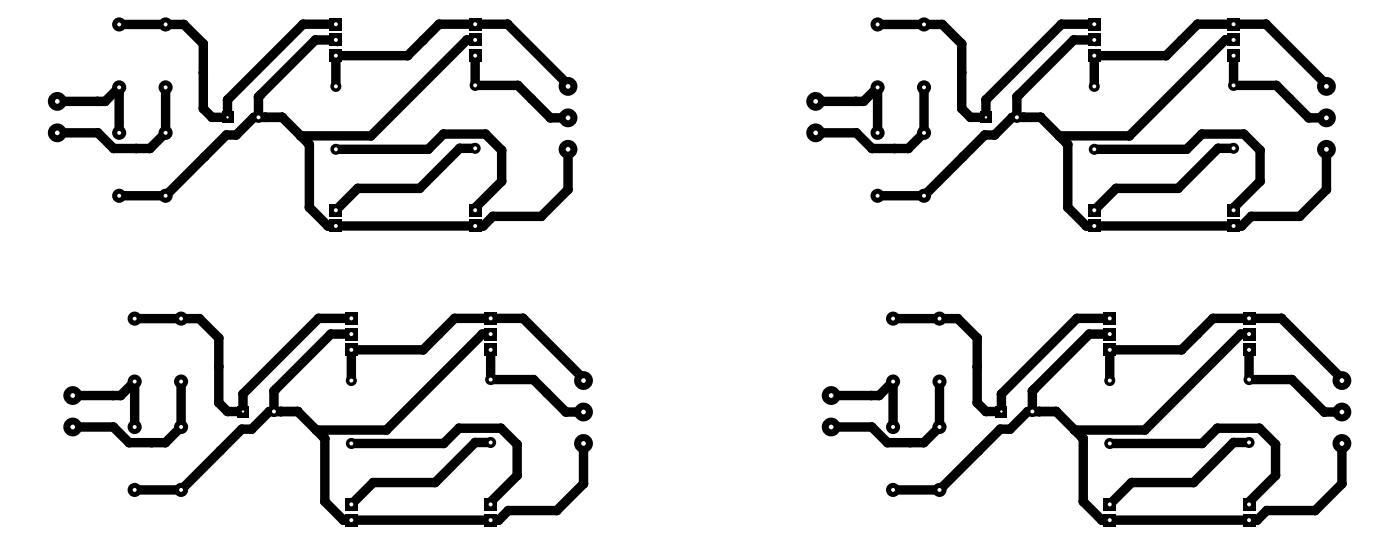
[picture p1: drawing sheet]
<svg xmlns="http://www.w3.org/2000/svg" width="226mm" height="88mm" viewBox="0 0 226 88" stroke-linecap="round" stroke-linejoin="round" font-family="sans-serif">
<g fill="none" stroke="#000" stroke-width="1.5">
<path d="M9.2 16.4h7.8l2.2-2.3v7.3M26.7 14.1v7.3l-2.5 2.6h-5.9l-2.5-2.6h-6.6M54.2 3.9h-5.2l-12.3 12.2v2.8h-2.5l-1.4-1.4v-10.4l-3.1-3.2h-10.5M54.2 13.9v-4.9h11.6l5.1-5.1h11.1l9.7 9.8v.2M54.5 6.7l-.3-.3h-3.3l-9.2 9.2v3.3M76.7 6.4h-1.3l-15.5 15.5h-11.3M76.7 9v4.8h7l5.2 5.2h2.8M131.7 16.4h7.8l2.2-2.3v7.3M149.2 14.1v7.3l-2.5 2.6h-5.9l-2.5-2.6h-6.6M176.7 3.9h-5.2l-12.3 12.2v2.8h-2.5l-1.4-1.4v-10.4l-3.1-3.2h-10.5M176.7 13.9v-4.9h11.6l5.1-5.1h11.1l9.7 9.8v.2M177 6.7l-.3-.3h-3.3l-9.2 9.2v3.3"/>
<path d="M199.2 6.4h-1.3l-15.5 15.5h-11.3M199.2 9v4.8h7l5.2 5.2h2.8M54.2 24.1h15l2.4-2.5h6.8l2.6 2.7v5l-4.3 4.3v.3M76.7 23.9h-2.5l-6.4 6.5h-10l-3.6 3.5M91.7 24.1v6.5l-4.3 4.3h-7.8l-1.6 1.6h-25l-3-3v-10.2l-4.4-4.4h-4.6l-2.9 2.9h-1.5l-9.9 9.8h-7.5M176.7 24.1h15l2.4-2.5h6.8l2.6 2.7v5l-4.3 4.3v.3M199.2 23.9h-2.5l-6.4 6.5h-10l-3.6 3.5M214.2 24.1v6.5l-4.3 4.3h-7.8l-1.6 1.6h-25l-3-3v-10.2l-4.4-4.4h-4.6l-2.9 2.9h-1.5l-9.9 9.8h-7.5M56.7 51.4h-5.2l-12.3 12.2v2.8h-2.5l-1.4-1.4v-10.4l-3.1-3.2h-10.5M57 54.2l-.3-.3h-3.3l-9.2 9.2v3.3M79.2 53.9h-1.3l-15.5 15.5h-11.3M79.2 56.5v4.8h7l5.2 5.2h2.8"/>
<path d="M179.2 51.4h-5.2l-12.3 12.2v2.8h-2.5l-1.4-1.4v-10.4l-3.1-3.2h-10.5M179.5 54.2l-.3-.3h-3.3l-9.2 9.2v3.3M201.7 53.9h-1.3l-15.5 15.5h-11.3M201.7 56.5v4.8h7l5.2 5.2h2.8M11.7 63.9h7.8l2.2-2.3v7.3M29.2 61.6v7.3l-2.5 2.6h-5.9l-2.5-2.6h-6.6M56.7 61.4v-4.9h11.6l5.1-5.1h11.1l9.7 9.8v.2M56.7 71.6h15l2.4-2.5h6.8l2.6 2.7v5l-4.3 4.3v.3M79.2 71.4h-2.5l-6.4 6.5h-10l-3.6 3.5M94.2 71.6v6.5l-4.3 4.3h-7.8l-1.6 1.6h-25l-3-3v-10.2l-4.4-4.4h-4.6l-2.9 2.9h-1.5l-9.9 9.8h-7.5M134.2 63.9h7.8l2.2-2.3v7.3M151.7 61.6v7.3l-2.5 2.6h-5.9l-2.5-2.6h-6.6"/>
<path d="M179.2 61.4v-4.9h11.6l5.1-5.1h11.1l9.7 9.8v.2M179.2 71.6h15l2.4-2.5h6.8l2.6 2.7v5l-4.3 4.3v.3M201.7 71.4h-2.5l-6.4 6.5h-10l-3.6 3.5M216.7 71.6v6.5l-4.3 4.3h-7.8l-1.6 1.6h-25l-3-3v-10.2l-4.4-4.4h-4.6l-2.9 2.9h-1.5l-9.9 9.8h-7.5"/>
</g>
<g fill="#000">
<circle cx="15.7" cy="16.4" r=".76"/>
<circle cx="17" cy="16.4" r=".76"/>
<circle cx="29.7" cy="4" r=".76"/>
<circle cx="32.8" cy="11.7" r=".76"/>
<circle cx="32.8" cy="7.1" r=".76"/>
<circle cx="32.8" cy="17.5" r=".76"/>
<circle cx="34.2" cy="19" r=".76"/>
<circle cx="36.7" cy="16.1" r=".76"/>
<circle cx="41" cy="19" r=".76"/>
<circle cx="41.7" cy="15.6" r=".76"/>
<circle cx="42.1" cy="15.3" r=".76"/>
<circle cx="42.9" cy="19" r=".76"/>
<circle cx="45.6" cy="19" r=".76"/>
<circle cx="49" cy="3.9" r=".76"/>
<circle cx="50.9" cy="6.5" r=".76"/>
<circle cx="54.5" cy="6.7" r=".76"/>
<circle cx="65.8" cy="9" r=".76"/>
<circle cx="68.4" cy="6.5" r=".76"/>
<circle cx="70.9" cy="3.9" r=".76"/>
<circle cx="75.4" cy="6.5" r=".76"/>
<circle cx="82" cy="3.9" r=".76"/>
<circle cx="83.7" cy="13.8" r=".76"/>
<circle cx="85.8" cy="16" r=".76"/>
<circle cx="88.9" cy="19" r=".76"/>
<circle cx="91.7" cy="13.7" r=".76"/>
<circle cx="138.2" cy="16.4" r=".76"/>
<circle cx="139.5" cy="16.4" r=".76"/>
<circle cx="152.2" cy="4" r=".76"/>
<circle cx="155.3" cy="17.5" r=".76"/>
<circle cx="155.3" cy="7.1" r=".76"/>
<circle cx="155.3" cy="11.7" r=".76"/>
<circle cx="156.7" cy="19" r=".76"/>
<circle cx="159.2" cy="16.1" r=".76"/>
<circle cx="163.5" cy="19" r=".76"/>
<circle cx="164.2" cy="15.6" r=".76"/>
<circle cx="164.6" cy="15.3" r=".76"/>
<circle cx="165.4" cy="19" r=".76"/>
<circle cx="168.1" cy="19" r=".76"/>
<circle cx="171.5" cy="3.9" r=".76"/>
<circle cx="173.4" cy="6.5" r=".76"/>
<circle cx="177" cy="6.7" r=".76"/>
<circle cx="188.3" cy="9" r=".76"/>
<circle cx="190.9" cy="6.5" r=".76"/>
<circle cx="193.4" cy="3.9" r=".76"/>
<circle cx="197.9" cy="6.5" r=".76"/>
<circle cx="204.5" cy="3.9" r=".76"/>
<circle cx="206.2" cy="13.8" r=".76"/>
<circle cx="208.3" cy="16" r=".76"/>
<circle cx="211.4" cy="19" r=".76"/>
<circle cx="214.2" cy="13.7" r=".76"/>
<circle cx="9.2" cy="21.5" r="1.52"/>
<circle cx="15.8" cy="21.5" r=".76"/>
<circle cx="18.3" cy="24" r=".76"/>
<circle cx="22" cy="24" r=".76"/>
<circle cx="24.2" cy="24" r=".76"/>
<circle cx="33.1" cy="25.3" r=".76"/>
<circle cx="36.6" cy="21.8" r=".76"/>
<circle cx="38.1" cy="21.8" r=".76"/>
<circle cx="48.6" cy="21.9" r=".76"/>
<circle cx="49.7" cy="23.1" r=".76"/>
<circle cx="50" cy="23.3" r=".76"/>
<circle cx="50" cy="33.5" r=".76"/>
<circle cx="53" cy="36.5" r=".76"/>
<circle cx="57.8" cy="30.4" r=".76"/>
<circle cx="59.9" cy="21.9" r=".76"/>
<circle cx="67.8" cy="30.4" r=".76"/>
<circle cx="69.2" cy="24.1" r=".76"/>
<circle cx="71.6" cy="21.7" r=".76"/>
<circle cx="74.2" cy="24" r=".76"/>
<circle cx="76.7" cy="33.6" r=".76"/>
<circle cx="78" cy="36.5" r=".76"/>
<circle cx="78.4" cy="21.7" r=".76"/>
<circle cx="79.6" cy="34.9" r=".76"/>
<circle cx="81" cy="29.3" r=".76"/>
<circle cx="81" cy="24.3" r=".76"/>
<circle cx="87.4" cy="34.9" r=".76"/>
<circle cx="91.7" cy="30.6" r=".76"/>
<circle cx="138.3" cy="21.5" r=".76"/>
<circle cx="140.8" cy="24" r=".76"/>
<circle cx="144.5" cy="24" r=".76"/>
<circle cx="146.7" cy="24" r=".76"/>
<circle cx="155.6" cy="25.3" r=".76"/>
<circle cx="159.1" cy="21.8" r=".76"/>
<circle cx="160.6" cy="21.8" r=".76"/>
<circle cx="171.1" cy="21.9" r=".76"/>
<circle cx="172.2" cy="23.1" r=".76"/>
<circle cx="172.5" cy="23.3" r=".76"/>
<circle cx="172.5" cy="33.5" r=".76"/>
<circle cx="175.5" cy="36.5" r=".76"/>
<circle cx="180.3" cy="30.4" r=".76"/>
<circle cx="182.4" cy="21.9" r=".76"/>
<circle cx="190.3" cy="30.4" r=".76"/>
<circle cx="191.7" cy="24.1" r=".76"/>
<circle cx="194.1" cy="21.7" r=".76"/>
<circle cx="196.7" cy="24" r=".76"/>
<circle cx="199.2" cy="33.6" r=".76"/>
<circle cx="200.5" cy="36.5" r=".76"/>
<circle cx="200.9" cy="21.7" r=".76"/>
<circle cx="202.1" cy="34.9" r=".76"/>
<circle cx="203.5" cy="24.3" r=".76"/>
<circle cx="203.5" cy="29.3" r=".76"/>
<circle cx="209.9" cy="34.9" r=".76"/>
<circle cx="214.2" cy="30.6" r=".76"/>
<circle cx="32.2" cy="51.5" r=".76"/>
<circle cx="35.3" cy="54.6" r=".76"/>
<circle cx="35.3" cy="59.2" r=".76"/>
<circle cx="51.5" cy="51.4" r=".76"/>
<circle cx="53.4" cy="54" r=".76"/>
<circle cx="57" cy="54.2" r=".76"/>
<circle cx="68.3" cy="56.5" r=".76"/>
<circle cx="70.9" cy="54" r=".76"/>
<circle cx="73.4" cy="51.4" r=".76"/>
<circle cx="77.9" cy="54" r=".76"/>
<circle cx="84.5" cy="51.4" r=".76"/>
<circle cx="154.7" cy="51.5" r=".76"/>
<circle cx="157.8" cy="54.6" r=".76"/>
<circle cx="157.8" cy="59.2" r=".76"/>
<circle cx="174" cy="51.4" r=".76"/>
<circle cx="175.9" cy="54" r=".76"/>
<circle cx="179.5" cy="54.2" r=".76"/>
<circle cx="190.8" cy="56.5" r=".76"/>
<circle cx="193.4" cy="54" r=".76"/>
<circle cx="195.9" cy="51.4" r=".76"/>
<circle cx="200.4" cy="54" r=".76"/>
<circle cx="207" cy="51.4" r=".76"/>
<circle cx="18.2" cy="63.9" r=".76"/>
<circle cx="18.3" cy="69" r=".76"/>
<circle cx="19.5" cy="63.9" r=".76"/>
<circle cx="20.8" cy="71.5" r=".76"/>
<circle cx="24.5" cy="71.5" r=".76"/>
<circle cx="26.7" cy="71.5" r=".76"/>
<circle cx="35.3" cy="65" r=".76"/>
<circle cx="35.6" cy="72.8" r=".76"/>
<circle cx="36.7" cy="66.5" r=".76"/>
<circle cx="39.1" cy="69.3" r=".76"/>
<circle cx="39.2" cy="63.6" r=".76"/>
<circle cx="40.6" cy="69.3" r=".76"/>
<circle cx="43.5" cy="66.5" r=".76"/>
<circle cx="44.2" cy="63.1" r=".76"/>
<circle cx="44.6" cy="62.8" r=".76"/>
<circle cx="45.4" cy="66.5" r=".76"/>
<circle cx="48.1" cy="66.5" r=".76"/>
<circle cx="51.1" cy="69.4" r=".76"/>
<circle cx="52.2" cy="70.6" r=".76"/>
<circle cx="52.5" cy="70.8" r=".76"/>
<circle cx="60.3" cy="77.9" r=".76"/>
<circle cx="62.4" cy="69.4" r=".76"/>
<circle cx="70.3" cy="77.9" r=".76"/>
<circle cx="71.7" cy="71.6" r=".76"/>
<circle cx="74.1" cy="69.2" r=".76"/>
<circle cx="76.7" cy="71.5" r=".76"/>
<circle cx="80.9" cy="69.2" r=".76"/>
<circle cx="83.5" cy="71.8" r=".76"/>
<circle cx="83.5" cy="76.8" r=".76"/>
<circle cx="86.2" cy="61.3" r=".76"/>
<circle cx="88.3" cy="63.5" r=".76"/>
<circle cx="91.4" cy="66.5" r=".76"/>
<circle cx="94.2" cy="61.2" r=".76"/>
<circle cx="94.2" cy="78.1" r=".76"/>
<circle cx="140.7" cy="63.9" r=".76"/>
<circle cx="140.8" cy="69" r=".76"/>
<circle cx="142" cy="63.9" r=".76"/>
<circle cx="143.3" cy="71.5" r=".76"/>
<circle cx="147" cy="71.5" r=".76"/>
<circle cx="149.2" cy="71.5" r=".76"/>
<circle cx="157.8" cy="65" r=".76"/>
<circle cx="158.1" cy="72.8" r=".76"/>
<circle cx="159.2" cy="66.5" r=".76"/>
<circle cx="161.6" cy="69.3" r=".76"/>
<circle cx="161.7" cy="63.6" r=".76"/>
<circle cx="163.1" cy="69.3" r=".76"/>
<circle cx="166" cy="66.5" r=".76"/>
<circle cx="166.7" cy="63.1" r=".76"/>
<circle cx="167.1" cy="62.8" r=".76"/>
<circle cx="167.9" cy="66.5" r=".76"/>
<circle cx="170.6" cy="66.5" r=".76"/>
<circle cx="173.6" cy="69.4" r=".76"/>
<circle cx="174.7" cy="70.6" r=".76"/>
<circle cx="175" cy="70.8" r=".76"/>
<circle cx="182.8" cy="77.9" r=".76"/>
<circle cx="184.9" cy="69.4" r=".76"/>
<circle cx="192.8" cy="77.9" r=".76"/>
<circle cx="194.2" cy="71.6" r=".76"/>
<circle cx="196.6" cy="69.2" r=".76"/>
<circle cx="199.2" cy="71.5" r=".76"/>
<circle cx="203.4" cy="69.2" r=".76"/>
<circle cx="206" cy="76.8" r=".76"/>
<circle cx="206" cy="71.8" r=".76"/>
<circle cx="208.7" cy="61.3" r=".76"/>
<circle cx="210.8" cy="63.5" r=".76"/>
<circle cx="213.9" cy="66.5" r=".76"/>
<circle cx="216.7" cy="78.1" r=".76"/>
<circle cx="216.7" cy="61.2" r=".76"/>
<circle cx="52.5" cy="81" r=".76"/>
<circle cx="55.5" cy="84" r=".76"/>
<circle cx="79.2" cy="81.1" r=".76"/>
<circle cx="80.5" cy="84" r=".76"/>
<circle cx="82.1" cy="82.4" r=".76"/>
<circle cx="89.9" cy="82.4" r=".76"/>
<circle cx="175" cy="81" r=".76"/>
<circle cx="178" cy="84" r=".76"/>
<circle cx="201.7" cy="81.1" r=".76"/>
<circle cx="203" cy="84" r=".76"/>
<circle cx="204.6" cy="82.4" r=".76"/>
<circle cx="212.4" cy="82.4" r=".76"/>
</g>
<circle cx="9.2" cy="21.4" r=".38" fill="#fff"/>
<circle cx="9.2" cy="16.4" r="1.52" fill="#000"/>
<circle cx="9.2" cy="16.4" r=".38" fill="#fff"/>
<path d="M35.9 18.1h1.7v1.7h-1.7z" fill="#000"/>
<circle cx="36.7" cy="18.9" r=".19" fill="#fff"/>
<circle cx="41.7" cy="19" r=".89" fill="#000"/>
<circle cx="41.7" cy="18.9" r=".32" fill="#fff"/>
<circle cx="19.2" cy="14.1" r="1.14" fill="#000"/>
<circle cx="19.2" cy="14.1" r=".32" fill="#fff"/>
<circle cx="19.2" cy="4" r="1.14" fill="#000"/>
<circle cx="19.2" cy="3.9" r=".32" fill="#fff"/>
<circle cx="26.7" cy="14.1" r="1.14" fill="#000"/>
<circle cx="26.7" cy="14.1" r=".32" fill="#fff"/>
<circle cx="26.7" cy="4" r="1.14" fill="#000"/>
<circle cx="26.7" cy="3.9" r=".32" fill="#fff"/>
<circle cx="19.2" cy="31.6" r="1.14" fill="#000"/>
<circle cx="19.2" cy="31.6" r=".32" fill="#fff"/>
<circle cx="19.2" cy="21.5" r="1.14" fill="#000"/>
<circle cx="19.2" cy="21.4" r=".32" fill="#fff"/>
<circle cx="26.7" cy="31.6" r="1.14" fill="#000"/>
<circle cx="26.7" cy="31.6" r=".32" fill="#fff"/>
<circle cx="26.7" cy="21.5" r="1.14" fill="#000"/>
<circle cx="26.7" cy="21.4" r=".32" fill="#fff"/>
<path d="M53.2 2.9h2.1v2h-2.1z" fill="#000"/>
<circle cx="54.2" cy="3.9" r=".32" fill="#fff"/>
<path d="M53.2 5.4h2.1v2.1h-2.1z" fill="#000"/>
<circle cx="54.2" cy="6.4" r=".32" fill="#fff"/>
<path d="M53.2 8h2.1v2h-2.1z" fill="#000"/>
<circle cx="54.2" cy="9" r=".32" fill="#fff"/>
<circle cx="54.2" cy="14" r=".89" fill="#000"/>
<circle cx="54.2" cy="13.9" r=".32" fill="#fff"/>
<circle cx="54.2" cy="24.1" r=".89" fill="#000"/>
<circle cx="54.2" cy="24.1" r=".32" fill="#fff"/>
<path d="M53.2 32.9h2.1v2.1h-2.1z" fill="#000"/>
<circle cx="54.2" cy="33.9" r=".32" fill="#fff"/>
<path d="M53.2 35.5h2.1v2h-2.1z" fill="#000"/>
<circle cx="54.2" cy="36.5" r=".32" fill="#fff"/>
<path d="M75.7 2.9h2.1v2h-2.1z" fill="#000"/>
<circle cx="76.7" cy="3.9" r=".32" fill="#fff"/>
<path d="M75.7 5.4h2.1v2.1h-2.1z" fill="#000"/>
<circle cx="76.7" cy="6.4" r=".32" fill="#fff"/>
<path d="M75.7 8h2.1v2h-2.1z" fill="#000"/>
<circle cx="76.7" cy="9" r=".32" fill="#fff"/>
<circle cx="76.7" cy="24" r=".89" fill="#000"/>
<circle cx="76.7" cy="23.9" r=".32" fill="#fff"/>
<circle cx="76.7" cy="13.8" r=".89" fill="#000"/>
<circle cx="76.7" cy="13.8" r=".32" fill="#fff"/>
<path d="M75.7 32.9h2.1v2.1h-2.1z" fill="#000"/>
<circle cx="76.7" cy="33.9" r=".32" fill="#fff"/>
<path d="M75.7 35.5h2.1v2h-2.1z" fill="#000"/>
<circle cx="76.7" cy="36.5" r=".32" fill="#fff"/>
<circle cx="91.7" cy="14" r="1.52" fill="#000"/>
<circle cx="91.7" cy="13.9" r=".38" fill="#fff"/>
<circle cx="91.7" cy="19" r="1.52" fill="#000"/>
<circle cx="91.7" cy="19" r=".38" fill="#fff"/>
<circle cx="91.7" cy="24.1" r="1.52" fill="#000"/>
<circle cx="91.7" cy="24.1" r=".38" fill="#fff"/>
<circle cx="131.7" cy="21.5" r="1.52" fill="#000"/>
<circle cx="131.7" cy="21.4" r=".38" fill="#fff"/>
<circle cx="131.7" cy="16.4" r="1.52" fill="#000"/>
<circle cx="131.7" cy="16.4" r=".38" fill="#fff"/>
<path d="M158.4 18.1h1.7v1.7h-1.7z" fill="#000"/>
<circle cx="159.2" cy="19" r=".19" fill="#fff"/>
<circle cx="164.2" cy="19" r=".89" fill="#000"/>
<circle cx="164.2" cy="18.9" r=".32" fill="#fff"/>
<circle cx="141.7" cy="14.1" r="1.14" fill="#000"/>
<circle cx="141.7" cy="14.1" r=".32" fill="#fff"/>
<circle cx="141.7" cy="4" r="1.14" fill="#000"/>
<circle cx="141.7" cy="3.9" r=".32" fill="#fff"/>
<circle cx="149.2" cy="14.1" r="1.14" fill="#000"/>
<circle cx="149.2" cy="14.1" r=".32" fill="#fff"/>
<circle cx="149.2" cy="4" r="1.14" fill="#000"/>
<circle cx="149.2" cy="3.9" r=".32" fill="#fff"/>
<circle cx="141.7" cy="31.6" r="1.14" fill="#000"/>
<circle cx="141.7" cy="31.6" r=".32" fill="#fff"/>
<circle cx="141.7" cy="21.5" r="1.14" fill="#000"/>
<circle cx="141.7" cy="21.4" r=".32" fill="#fff"/>
<circle cx="149.2" cy="31.6" r="1.14" fill="#000"/>
<circle cx="149.2" cy="31.6" r=".32" fill="#fff"/>
<circle cx="149.2" cy="21.5" r="1.14" fill="#000"/>
<circle cx="149.2" cy="21.4" r=".32" fill="#fff"/>
<path d="M175.7 2.9h2.1v2h-2.1z" fill="#000"/>
<circle cx="176.7" cy="3.9" r=".32" fill="#fff"/>
<path d="M175.7 5.4h2.1v2.1h-2.1z" fill="#000"/>
<circle cx="176.7" cy="6.4" r=".32" fill="#fff"/>
<path d="M175.7 8h2.1v2h-2.1z" fill="#000"/>
<circle cx="176.7" cy="9" r=".32" fill="#fff"/>
<circle cx="176.7" cy="14" r=".89" fill="#000"/>
<circle cx="176.7" cy="13.9" r=".32" fill="#fff"/>
<circle cx="176.7" cy="24.1" r=".89" fill="#000"/>
<circle cx="176.7" cy="24.1" r=".32" fill="#fff"/>
<path d="M175.7 32.9h2.1v2.1h-2.1z" fill="#000"/>
<circle cx="176.7" cy="33.9" r=".32" fill="#fff"/>
<path d="M175.7 35.5h2.1v2h-2.1z" fill="#000"/>
<circle cx="176.7" cy="36.5" r=".32" fill="#fff"/>
<path d="M198.2 2.9h2.1v2h-2.1z" fill="#000"/>
<circle cx="199.2" cy="3.9" r=".32" fill="#fff"/>
<path d="M198.2 5.4h2.1v2.1h-2.1z" fill="#000"/>
<circle cx="199.2" cy="6.4" r=".32" fill="#fff"/>
<path d="M198.2 8h2.1v2h-2.1z" fill="#000"/>
<circle cx="199.2" cy="9" r=".32" fill="#fff"/>
<circle cx="199.2" cy="24" r=".89" fill="#000"/>
<circle cx="199.2" cy="23.9" r=".32" fill="#fff"/>
<circle cx="199.2" cy="13.8" r=".89" fill="#000"/>
<circle cx="199.2" cy="13.8" r=".32" fill="#fff"/>
<path d="M198.2 32.9h2.1v2.1h-2.1z" fill="#000"/>
<circle cx="199.2" cy="33.9" r=".32" fill="#fff"/>
<path d="M198.2 35.5h2.1v2h-2.1z" fill="#000"/>
<circle cx="199.2" cy="36.5" r=".32" fill="#fff"/>
<circle cx="214.2" cy="14" r="1.52" fill="#000"/>
<circle cx="214.2" cy="13.9" r=".38" fill="#fff"/>
<circle cx="214.2" cy="19" r="1.52" fill="#000"/>
<circle cx="214.2" cy="19" r=".38" fill="#fff"/>
<circle cx="214.2" cy="24.1" r="1.52" fill="#000"/>
<circle cx="214.2" cy="24.1" r=".38" fill="#fff"/>
<circle cx="11.7" cy="69" r="1.52" fill="#000"/>
<circle cx="11.7" cy="68.9" r=".38" fill="#fff"/>
<circle cx="11.7" cy="63.9" r="1.52" fill="#000"/>
<circle cx="11.7" cy="63.9" r=".38" fill="#fff"/>
<path d="M38.4 65.6h1.7v1.7h-1.7z" fill="#000"/>
<circle cx="39.2" cy="66.4" r=".19" fill="#fff"/>
<circle cx="44.2" cy="66.5" r=".89" fill="#000"/>
<circle cx="44.2" cy="66.4" r=".32" fill="#fff"/>
<circle cx="21.7" cy="61.6" r="1.14" fill="#000"/>
<circle cx="21.7" cy="61.6" r=".32" fill="#fff"/>
<circle cx="21.7" cy="51.5" r="1.14" fill="#000"/>
<circle cx="21.7" cy="51.4" r=".32" fill="#fff"/>
<circle cx="29.2" cy="61.6" r="1.14" fill="#000"/>
<circle cx="29.2" cy="61.6" r=".32" fill="#fff"/>
<circle cx="29.2" cy="51.5" r="1.14" fill="#000"/>
<circle cx="29.2" cy="51.4" r=".32" fill="#fff"/>
<circle cx="21.7" cy="79.1" r="1.14" fill="#000"/>
<circle cx="21.7" cy="79.1" r=".32" fill="#fff"/>
<circle cx="21.7" cy="69" r="1.14" fill="#000"/>
<circle cx="21.7" cy="68.9" r=".32" fill="#fff"/>
<circle cx="29.2" cy="79.1" r="1.14" fill="#000"/>
<circle cx="29.2" cy="79.1" r=".32" fill="#fff"/>
<circle cx="29.2" cy="69" r="1.14" fill="#000"/>
<circle cx="29.2" cy="68.9" r=".32" fill="#fff"/>
<path d="M55.7 50.4h2.1v2h-2.1z" fill="#000"/>
<circle cx="56.7" cy="51.4" r=".32" fill="#fff"/>
<path d="M55.7 52.9h2.1v2.1h-2.1z" fill="#000"/>
<circle cx="56.7" cy="53.9" r=".32" fill="#fff"/>
<path d="M55.7 55.5h2.1v2h-2.1z" fill="#000"/>
<circle cx="56.7" cy="56.5" r=".32" fill="#fff"/>
<circle cx="56.7" cy="61.5" r=".89" fill="#000"/>
<circle cx="56.7" cy="61.4" r=".32" fill="#fff"/>
<circle cx="56.7" cy="71.6" r=".89" fill="#000"/>
<circle cx="56.7" cy="71.6" r=".32" fill="#fff"/>
<path d="M55.7 80.4h2.1v2.1h-2.1z" fill="#000"/>
<circle cx="56.7" cy="81.4" r=".32" fill="#fff"/>
<path d="M55.7 83h2.1v2h-2.1z" fill="#000"/>
<circle cx="56.7" cy="84" r=".32" fill="#fff"/>
<path d="M78.2 50.4h2.1v2h-2.1z" fill="#000"/>
<circle cx="79.2" cy="51.4" r=".32" fill="#fff"/>
<path d="M78.2 52.9h2.1v2.1h-2.1z" fill="#000"/>
<circle cx="79.2" cy="53.9" r=".32" fill="#fff"/>
<path d="M78.2 55.5h2.1v2h-2.1z" fill="#000"/>
<circle cx="79.2" cy="56.5" r=".32" fill="#fff"/>
<circle cx="79.2" cy="71.5" r=".89" fill="#000"/>
<circle cx="79.2" cy="71.4" r=".32" fill="#fff"/>
<circle cx="79.2" cy="61.3" r=".89" fill="#000"/>
<circle cx="79.2" cy="61.3" r=".32" fill="#fff"/>
<path d="M78.2 80.4h2.1v2.1h-2.1z" fill="#000"/>
<circle cx="79.2" cy="81.4" r=".32" fill="#fff"/>
<path d="M78.2 83h2.1v2h-2.1z" fill="#000"/>
<circle cx="79.2" cy="84" r=".32" fill="#fff"/>
<circle cx="94.2" cy="61.5" r="1.52" fill="#000"/>
<circle cx="94.2" cy="61.4" r=".38" fill="#fff"/>
<circle cx="94.2" cy="66.5" r="1.52" fill="#000"/>
<circle cx="94.2" cy="66.5" r=".38" fill="#fff"/>
<circle cx="94.2" cy="71.6" r="1.52" fill="#000"/>
<circle cx="94.2" cy="71.6" r=".38" fill="#fff"/>
<circle cx="134.2" cy="69" r="1.52" fill="#000"/>
<circle cx="134.2" cy="68.9" r=".38" fill="#fff"/>
<circle cx="134.2" cy="63.9" r="1.52" fill="#000"/>
<circle cx="134.2" cy="63.9" r=".38" fill="#fff"/>
<path d="M160.9 65.6h1.7v1.7h-1.7z" fill="#000"/>
<circle cx="161.7" cy="66.4" r=".19" fill="#fff"/>
<circle cx="166.7" cy="66.5" r=".89" fill="#000"/>
<circle cx="166.7" cy="66.4" r=".32" fill="#fff"/>
<circle cx="144.2" cy="61.6" r="1.14" fill="#000"/>
<circle cx="144.2" cy="61.6" r=".32" fill="#fff"/>
<circle cx="144.2" cy="51.5" r="1.14" fill="#000"/>
<circle cx="144.2" cy="51.4" r=".32" fill="#fff"/>
<circle cx="151.7" cy="61.6" r="1.14" fill="#000"/>
<circle cx="151.7" cy="61.6" r=".32" fill="#fff"/>
<circle cx="151.7" cy="51.5" r="1.14" fill="#000"/>
<circle cx="151.7" cy="51.4" r=".32" fill="#fff"/>
<circle cx="144.2" cy="79.1" r="1.14" fill="#000"/>
<circle cx="144.2" cy="79.1" r=".32" fill="#fff"/>
<circle cx="144.2" cy="69" r="1.14" fill="#000"/>
<circle cx="144.2" cy="68.9" r=".32" fill="#fff"/>
<circle cx="151.7" cy="79.1" r="1.14" fill="#000"/>
<circle cx="151.7" cy="79.1" r=".32" fill="#fff"/>
<circle cx="151.7" cy="69" r="1.14" fill="#000"/>
<circle cx="151.7" cy="68.9" r=".32" fill="#fff"/>
<path d="M178.2 50.4h2.1v2h-2.1z" fill="#000"/>
<circle cx="179.2" cy="51.4" r=".32" fill="#fff"/>
<path d="M178.2 52.9h2.1v2.1h-2.1z" fill="#000"/>
<circle cx="179.2" cy="53.9" r=".32" fill="#fff"/>
<path d="M178.2 55.5h2.1v2h-2.1z" fill="#000"/>
<circle cx="179.2" cy="56.5" r=".32" fill="#fff"/>
<circle cx="179.2" cy="61.5" r=".89" fill="#000"/>
<circle cx="179.2" cy="61.4" r=".32" fill="#fff"/>
<circle cx="179.2" cy="71.6" r=".89" fill="#000"/>
<circle cx="179.2" cy="71.6" r=".32" fill="#fff"/>
<path d="M178.2 80.4h2.1v2.1h-2.1z" fill="#000"/>
<circle cx="179.2" cy="81.4" r=".32" fill="#fff"/>
<path d="M178.2 83h2.1v2h-2.1z" fill="#000"/>
<circle cx="179.2" cy="84" r=".32" fill="#fff"/>
<path d="M200.7 50.4h2.1v2h-2.1z" fill="#000"/>
<circle cx="201.7" cy="51.4" r=".32" fill="#fff"/>
<path d="M200.7 52.9h2.1v2.1h-2.1z" fill="#000"/>
<circle cx="201.7" cy="53.9" r=".32" fill="#fff"/>
<path d="M200.7 55.5h2.1v2h-2.1z" fill="#000"/>
<circle cx="201.7" cy="56.5" r=".32" fill="#fff"/>
<circle cx="201.7" cy="71.5" r=".89" fill="#000"/>
<circle cx="201.7" cy="71.4" r=".32" fill="#fff"/>
<circle cx="201.7" cy="61.3" r=".89" fill="#000"/>
<circle cx="201.7" cy="61.3" r=".32" fill="#fff"/>
<path d="M200.7 80.4h2.1v2.1h-2.1z" fill="#000"/>
<circle cx="201.7" cy="81.4" r=".32" fill="#fff"/>
<path d="M200.7 83h2.1v2h-2.1z" fill="#000"/>
<circle cx="201.7" cy="84" r=".32" fill="#fff"/>
<circle cx="216.7" cy="61.5" r="1.52" fill="#000"/>
<circle cx="216.7" cy="61.4" r=".38" fill="#fff"/>
<circle cx="216.7" cy="66.5" r="1.52" fill="#000"/>
<circle cx="216.7" cy="66.5" r=".38" fill="#fff"/>
<circle cx="216.7" cy="71.6" r="1.52" fill="#000"/>
<circle cx="216.7" cy="71.6" r=".38" fill="#fff"/>
</svg>
